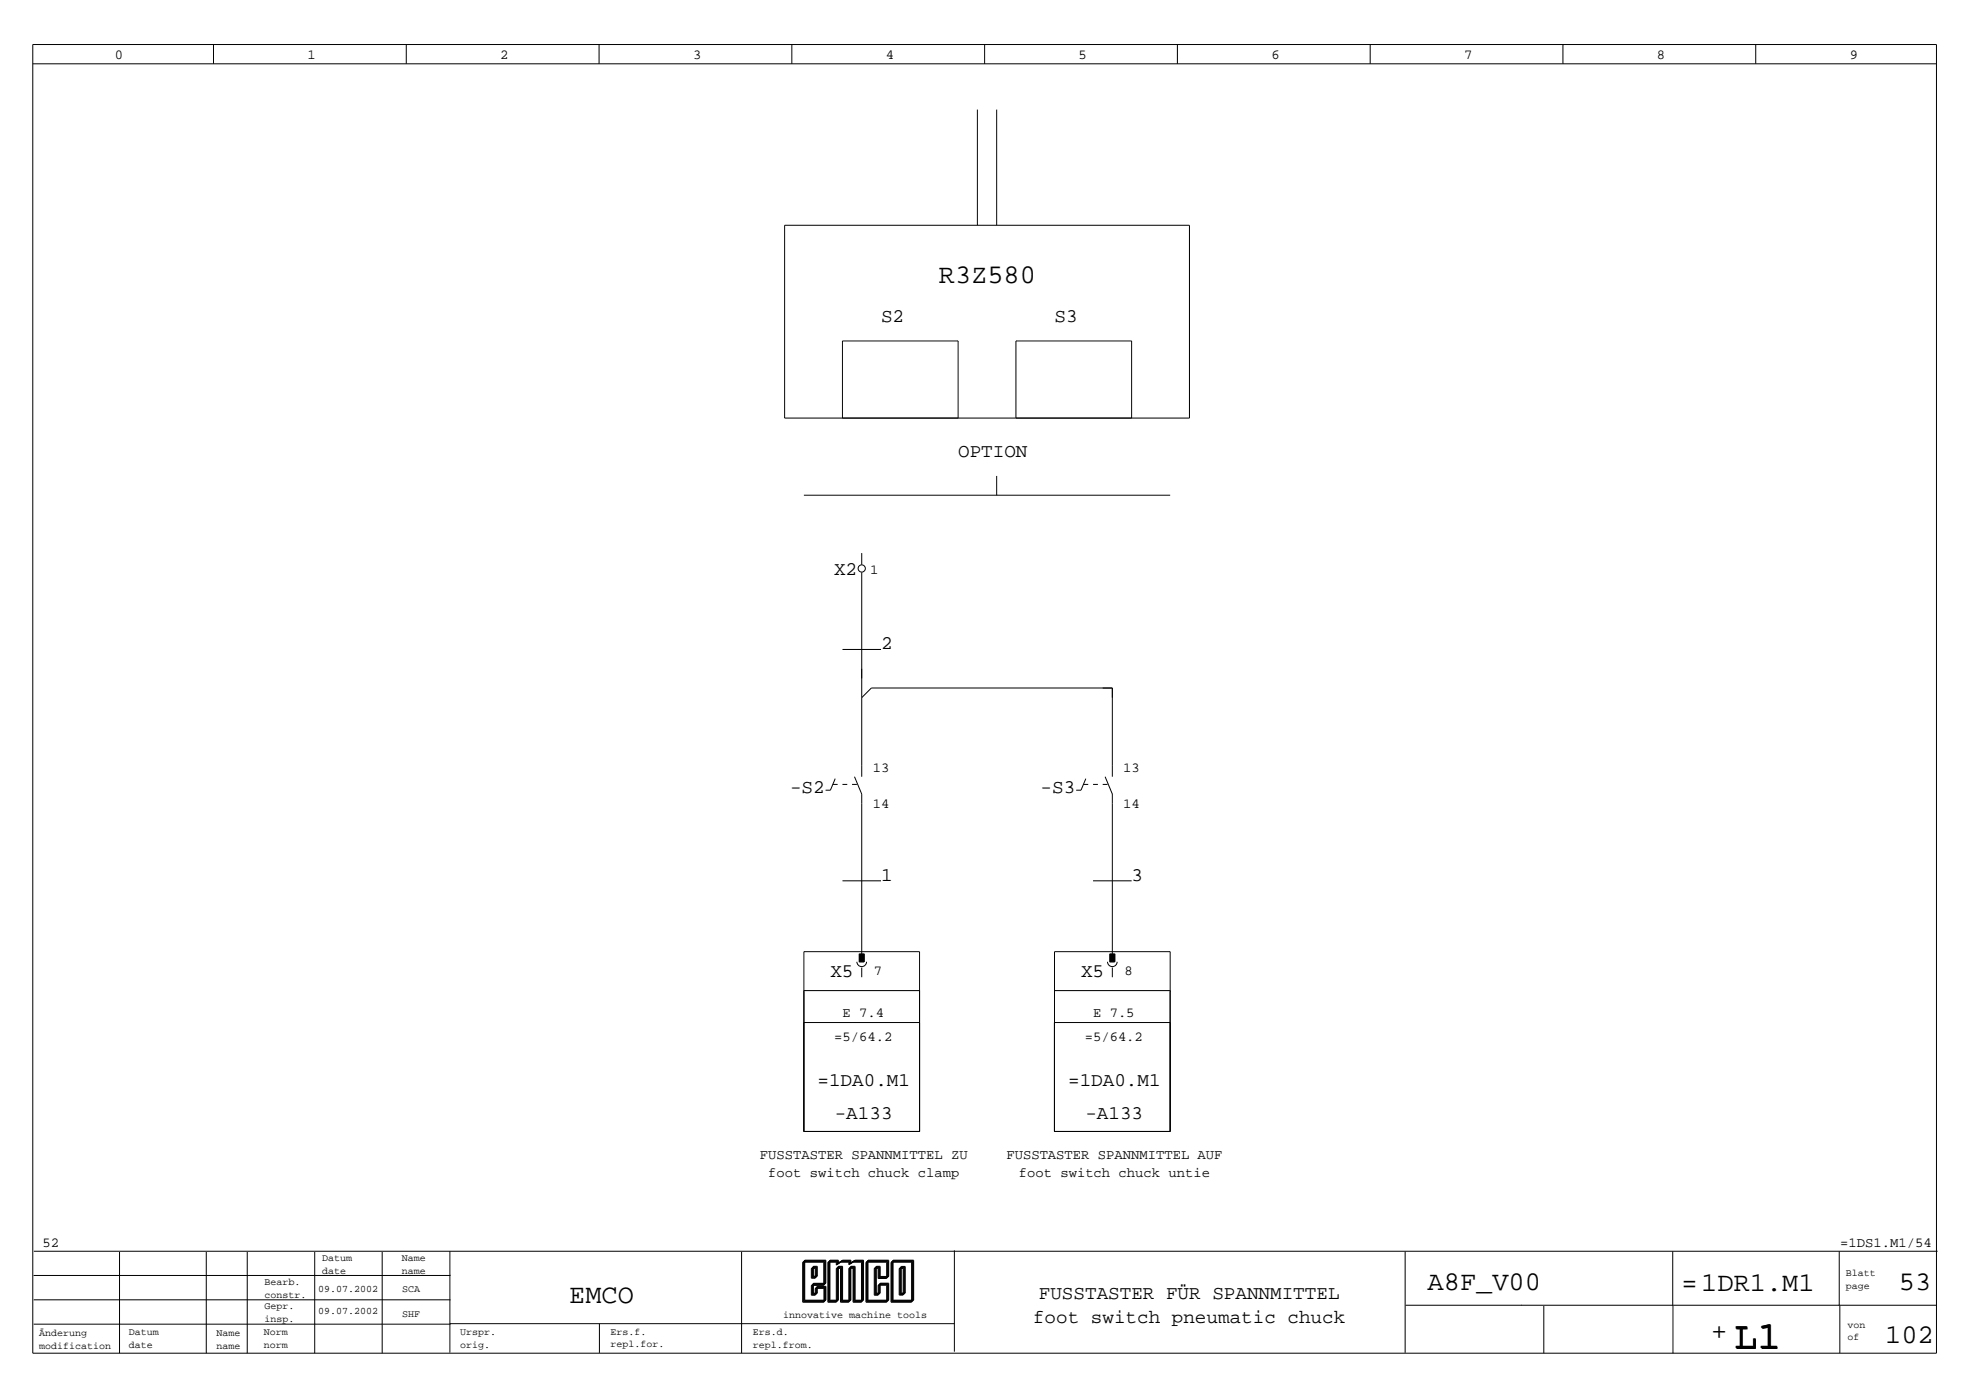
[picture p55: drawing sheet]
<svg xmlns="http://www.w3.org/2000/svg" width="297mm" height="210mm" viewBox="0 0 297 210" stroke-linecap="round" stroke-linejoin="round" font-family="sans-serif">
<defs><g id="words">
<text font-size="5.8" x="261.3" y="203.1">L1</text>
<g font-size="4.1">
<text x="141.5" y="42.7">R3Z580</text>
<text x="85.8" y="196.3">EMCO</text>
<text x="215.2" y="194.4">A8F_V00</text>
<text x="253.4" y="194.5">=1DR1.M1</text>
<text x="286.2" y="194.4">53</text>
<text x="257.9" y="201.8">+</text>
<text x="284.1" y="202.4">102</text>
</g>
<g font-size="2.9">
<text x="132.8" y="48.5">S2</text>
<text x="158.9" y="48.5">S3</text>
<text x="144.4" y="68.8">OPTION</text>
<text x="125.7" y="86.7">X2</text>
<text x="132.8" y="97.9">2</text>
<text x="119.1" y="119.5">-S2</text>
<text x="156.8" y="119.5">-S3</text>
<text x="132.8" y="132.7">1</text>
<text x="170.5" y="132.7">3</text>
<text x="125.1" y="147.1">X5</text>
<text x="162.9" y="147.1">X5</text>
<text x="123.2" y="163.6">=1DA0.M1</text>
<text x="161" y="163.6">=1DA0.M1</text>
<text x="125.8" y="168.6">-A133</text>
<text x="163.6" y="168.6">-A133</text>
<text x="156.6" y="195.7">FUSSTASTER FÜR SPANNMITTEL</text>
<text x="155.7" y="199.3">foot switch pneumatic chuck</text>
</g>
<g font-size="2.1">
<text x="17.3" y="8.9">0</text>
<text x="46.3" y="8.9">1</text>
<text x="75.4" y="8.9">2</text>
<text x="104.4" y="8.9">3</text>
<text x="133.5" y="8.9">4</text>
<text x="162.6" y="8.9">5</text>
<text x="191.6" y="8.9">6</text>
<text x="220.7" y="8.9">7</text>
<text x="249.7" y="8.9">8</text>
<text x="278.8" y="8.9">9</text>
<text x="131.1" y="86.5">1</text>
<text x="131.5" y="116.4">13</text>
<text x="169.3" y="116.4">13</text>
<text x="131.5" y="121.8">14</text>
<text x="169.3" y="121.8">14</text>
<text x="131.7" y="146.9">7</text>
<text x="169.5" y="146.9">8</text>
<text x="127" y="153.3">E 7.4</text>
<text x="164.7" y="153.3">E 7.5</text>
<text x="125.7" y="156.9">=5/64.2</text>
<text x="163.5" y="156.9">=5/64.2</text>
<text x="114.5" y="174.7">FUSSTASTER SPANNMITTEL ZU</text>
<text x="115.8" y="177.3">foot switch chuck clamp</text>
<text x="151.7" y="174.7">FUSSTASTER SPANNMITTEL AUF</text>
<text x="153.5" y="177.3">foot switch chuck untie</text>
<text x="6.4" y="187.9">52</text>
<text x="277.3" y="187.9">=1DS1.M1/54</text>
</g>
<g font-size="1.5">
<text x="48.6" y="190">Datum</text>
<text x="48.6" y="191.9">date</text>
<text x="60.5" y="190">Name</text>
<text x="60.5" y="191.9">name</text>
<text x="39.8" y="193.6">Bearb.</text>
<text x="39.8" y="195.5">constr.</text>
<text x="39.8" y="197.3">Gepr.</text>
<text x="48" y="194.6">09.07.2002</text>
<text x="60.6" y="194.7">SCA</text>
<text x="278.2" y="192.3">Blatt</text>
<text x="278.2" y="194.2">page</text>
<text x="5.9" y="201.3">Änderung</text>
<text x="5.9" y="203.2">modification</text>
<text x="19.4" y="201.2">Datum</text>
<text x="19.4" y="203.1">date</text>
<text x="32.6" y="201.3">Name</text>
<text x="32.6" y="203.2">name</text>
<text x="39.7" y="201.2">Norm</text>
<text x="39.7" y="203.1">norm</text>
<text x="39.8" y="199.2">insp.</text>
<text x="48" y="198">09.07.2002</text>
<text x="60.6" y="198.5">SHF</text>
<text x="69.3" y="201.2">Urspr.</text>
<text x="69.3" y="203.1">orig.</text>
<text x="92" y="201.1">Ers.f.</text>
<text x="92" y="203">repl.for.</text>
<text x="113.5" y="201.2">Ers.d.</text>
<text x="113.5" y="203.1">repl.from.</text>
<text x="118" y="198.6">innovative machine tools</text>
<text x="278.4" y="200.1">von</text>
<text x="278.4" y="202">of</text>
</g>
</g></defs>
<g fill="none" stroke="#000" stroke-width=".15">
<path d="M4.9 9.6h286.9M4.9 6.7h286.9v197.2h-286.9zM32.2 6.7v2.9M61.2 6.7v2.9M90.3 6.7v2.9M119.3 6.7v2.9M147.3 16.5v17.4M148.4 6.7v2.9M150.2 16.5v17.4M177.4 6.7v2.9M206.5 6.7v2.9M235.5 6.7v2.9"/>
<path d="M264.6 6.7v2.9M118.2 33.9h61.1v29.1h-61.1zM121.2 74.6h55.2M127 63v-11.6h17.4v11.6M150.2 71.7v2.9M153.1 63v-11.6h17.4v11.6M127 97.9h5.8M129.9 83.3v1.8M129.9 86.2v30.8M125.5 118.2h.7M125.9 117.3l-.8 1.8h-.7M127 118.2h.7"/>
<path d="M128.4 118.2h.7M128.8 117l1.1 2.7v24.6M129.9 105.1l1.4-1.4h36.3v13.3M163.3 118.2h.7M163.6 117.3l-.7 1.8h-.7M164.7 118.2h.8M166.2 118.2h.7M166.5 117l1.1 2.7v24.6M127 132.7h5.8M164.7 132.7h5.8M121.2 149.3h17.4M129.1 144.9a.73 .73 0 0 0 .8 .8 .73 .73 0 0 0 .7-.8"/>
<path d="M129.5 143.8h.7v1.1h-.7zM129.9 145.8v1.5M138.6 154.1h-17.5v16.4h17.5v-27.1h-17.4v27.1M158.9 154.1h17.5M158.9 149.3h17.5M158.9 143.4h17.5v27.1h-17.5zM166.9 144.9a.73 .73 0 0 0 .7 .8 .73 .73 0 0 0 .8-.8M167.3 143.8h.7v1.1h-.7zM167.6 145.8v1.5M5.1 192.2h62.8M5.1 195.9h62.8M5.1 199.5h62.8"/>
<path d="M5.1 188.5h286.9M18 188.7v15.2M31.1 188.7v15.2M37.3 188.7v15.2M47.4 188.7v15.2M57.6 188.7v15.2M67.8 188.6v15.2M67.8 199.5h76M90.3 199.5v4.4M111.8 188.6v15.3M121 190.2h3.1v3.5h-1.8v1.5h.6v-1.1h1.3v2.1h-3.2zM121.1 190.1h3.1v3.5h-1.8v1.5h.5v-1.1h1.4v2.1h-3.2z"/>
<path d="M121.1 190h3.2v3.5h-1.9v1.5h.6v-1h1.3v2.1h-3.2zM121.2 190h3.2v3.4h-1.9v1.5h.6v-1h1.3v2.1h-3.2zM121.3 189.9h3.2v3.5h-1.9v1.5h.6v-1.1h1.3v2.1h-3.2zM122.3 191.1h.6v1.5h-.6zM122.4 191h.5v1.5h-.5zM122.4 191h.6v1.4h-.6zM122.5 190.9h.6v1.5h-.6zM122.6 190.8h.6v1.5h-.6zM124.8 190.2h1.2v.4l.7-.4h1.2v.4l.7-.4h1.2v6h-1.2v-5.1h-.7v5.1h-1.2v-5.1h-.7v5.1h-1.2zM126.8 190.1h1.2v.4l.6-.4h1.3v6h-1.3v-5.1h-.6v5.1h-1.2v-5.1h-.7v5.1h-1.2v-6h1.2v.4l.7-.5h1.3v.4l.7-.4h1.3v6h-1.3v-5.1h-.6v5.1h-1.3v-5.1h-.6v5.1h-1.3v-6h1.3v.4l.7-.5h1.2v.4l.7-.4h1.2v6h-1.2v-5.1h-.7v5.1h-1.2v-5.1h-.7v5.1h-1.2v-6h1.2v.4M126.9 190h1.3v.3M128.7 190h1.3v6.1h-1.3v-5.1h-.6v5.1h-1.3v-5.1h-.6v5.1h-1.3v-6.1h1.3v.5"/>
<path d="M130.5 190.2h3.1v2.4h-1.3v-1.5h-.5v4.1h.5v-1.5h1.3v2.5h-3.1zM130.6 190.1h3.1v2.5h-1.3v-1.6h-.6v4.1h.6v-1.5h1.3v2.5h-3.1zM130.7 190h3.1v2.5h-1.3v-1.5h-.6v4h.6v-1.5h1.3v2.6h-3.1zM130.7 190h3.2v2.4h-1.3v-1.5h-.6v4h.6v-1.5h1.3v2.6h-3.2zM130.8 189.9h3.1v2.4h-1.3v-1.5h-.5v4.1h.5v-1.5h1.3v2.5h-3.1zM134.3 190.2h3.1v6h-3.1zM134.4 190.1h3.1v6h-3.1zM134.4 190h3.1v6.1h-3.1zM134.5 190h3.1v6h-3.1zM134.6 189.9h3.1v6h-3.1zM135.5 191.1h.6v4.1h-.6zM135.6 191h.6v4.1h-.6z"/>
<path d="M135.7 191h.6v4h-.6zM135.7 190.9h.6v4h-.6zM135.8 190.8h.6v4h-.6zM143.8 188.4v15.3M211.8 188.6v15.3M211.8 196.7h80.1M232.7 196.8v7.1M252.1 188.6v8.2M252.1 196.8v7.1M277.2 188.6v8.1M277.3 196.7v7.2"/>
<circle cx="129.9" cy="85.7" r=".54"/>
</g>
<path d="M129.5 143.8h.7v1.1h-.7zM167.3 143.8h.7v1.1h-.7z" fill="#000" stroke="#000" stroke-width=".15"/>
<use href="#words"/>
</svg>
